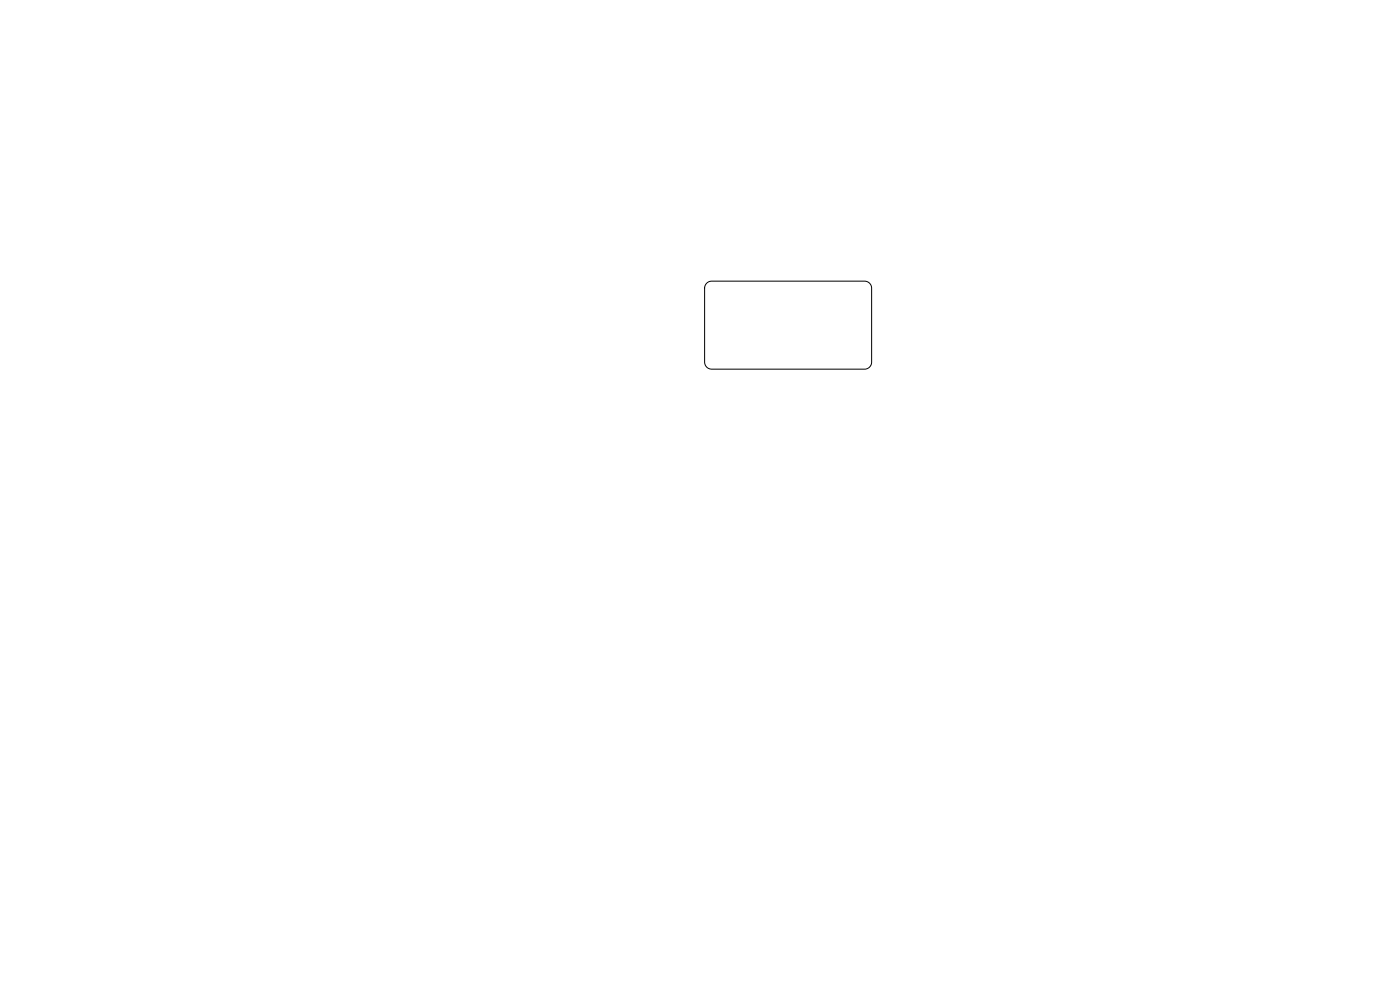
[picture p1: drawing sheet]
<svg xmlns="http://www.w3.org/2000/svg" width="297mm" height="210mm" viewBox="0 0 297 210" stroke-linecap="round" stroke-linejoin="round" font-family="sans-serif">
<path d="M149.9 60.1l.4-.3 .7-.2h32.4a1.5 1.5 0 0 1 1.5 1.5v15.7a1.5 1.5 0 0 1-1.5 1.5h-32.4a1.5 1.5 0 0 1-1.5-1.5v-15.7l.1-.6z" fill="none" stroke="#000" stroke-width=".21"/>
</svg>
